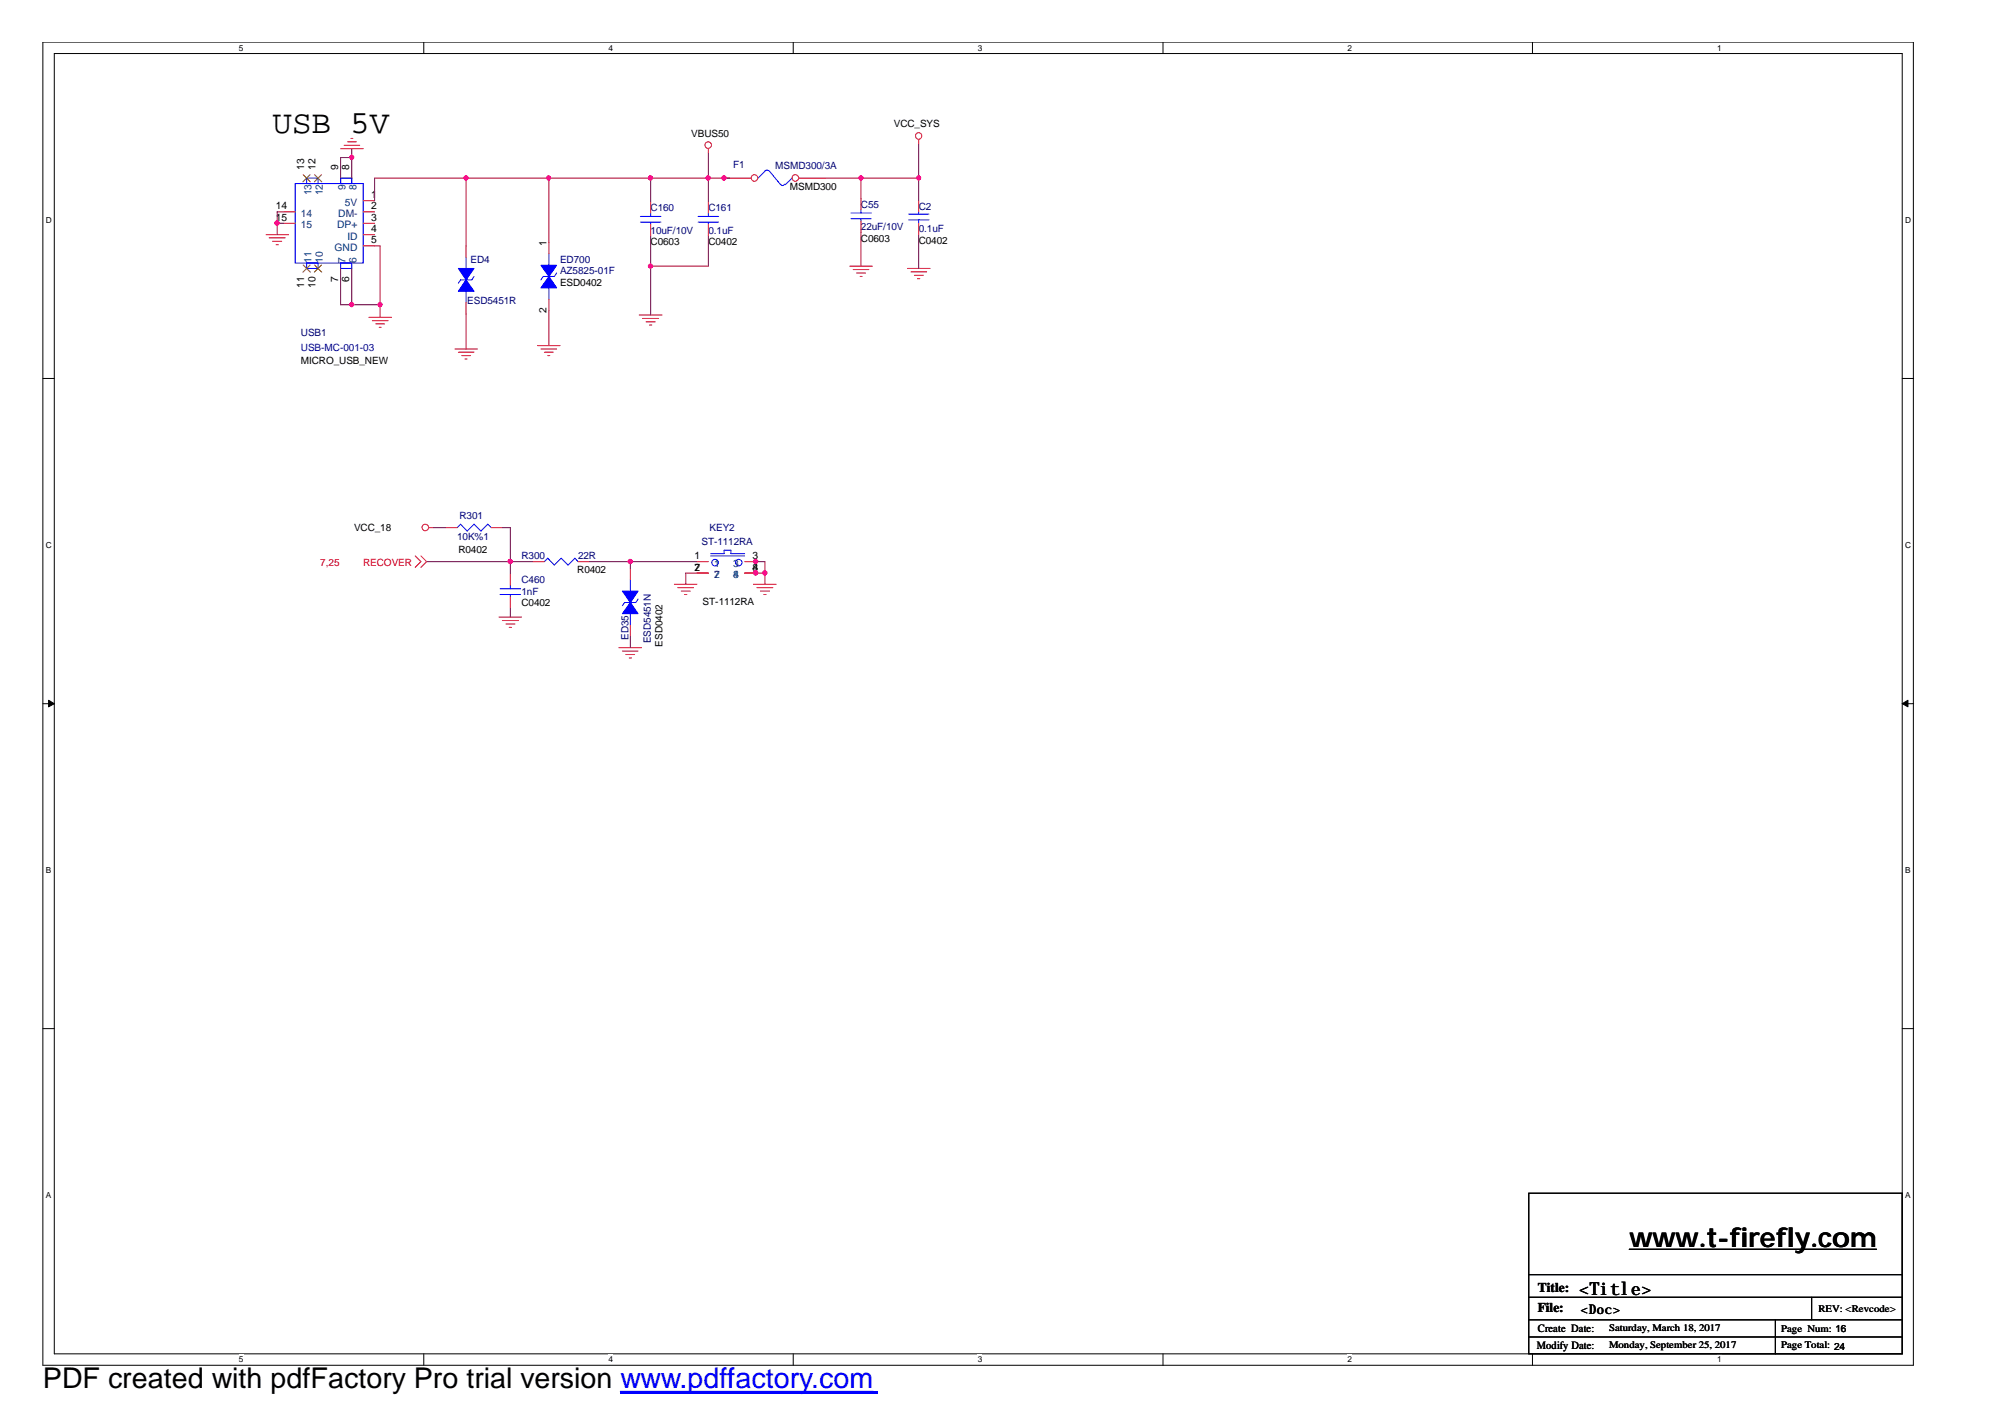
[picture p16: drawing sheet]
<svg xmlns="http://www.w3.org/2000/svg" width="297mm" height="210mm" viewBox="0 0 297 210" stroke-linecap="round" stroke-linejoin="round" font-family="sans-serif">
<defs><g id="words">
<text font-size="4.8" x="40.4" y="19.7">USB 5V</text>
<text font-size="4.2" x="6.3" y="205.7">PDF created with pdfFactory Pro trial version www.pdffactory.com</text>
<text font-size="4" x="241.4" y="184.7">www.t-firefly.com</text>
<text font-size="2.7" x="234" y="191.8">&lt;Title&gt;</text>
<g font-size="2">
<text x="227.8" y="191.3">Title:</text>
<text x="227.8" y="194.3">File:</text>
<text x="234.2" y="194.7">&lt;Doc&gt;</text>
</g>
<g font-size="1.7">
<text x="227.8" y="197.3">Create Date:</text>
<text x="227.7" y="199.8">Modify Date:</text>
</g>
<g font-size="1.5">
<text x="102.4" y="20.3">VBUS50</text>
<text x="132.4" y="18.9">VCC_SYS</text>
<text x="45" y="25.2" transform="rotate(-90 45 25.2)">13</text>
<text x="46.7" y="25.2" transform="rotate(-90 46.7 25.2)">12</text>
<text x="50.1" y="25.2" transform="rotate(-90 50.1 25.2)">9</text>
<text x="51.7" y="25.2" transform="rotate(-90 51.7 25.2)">8</text>
<text x="55" y="29.4">1</text>
<text x="117" y="28.1">MSMD300</text>
<text x="40.9" y="31">14</text>
<text x="40.9" y="32.7">15</text>
<text x="55" y="34.4">4</text>
<text x="55" y="32.7">3</text>
<text x="55" y="31">2</text>
<text x="127.6" y="35.8">C0603</text>
<text x="50.1" y="41.8" transform="rotate(-90 50.1 41.8)">7</text>
<text x="51.7" y="41.8" transform="rotate(-90 51.7 41.8)">6</text>
<text x="55" y="36">5</text>
<text x="80.9" y="36.4" transform="rotate(-90 80.9 36.4)">1</text>
<text x="96.4" y="36.3">C0603</text>
<text x="104.9" y="36.3">C0402</text>
<text x="136.1" y="36.1">C0402</text>
<text x="45" y="42.6" transform="rotate(-90 45 42.6)">11</text>
<text x="46.7" y="42.6" transform="rotate(-90 46.7 42.6)">10</text>
<text x="80.9" y="46.3" transform="rotate(-90 80.9 46.3)">2</text>
<text x="83" y="42.3">ESD0402</text>
<text x="44.6" y="53.9">MICRO_USB_NEW</text>
<text x="52.5" y="78.7">VCC_18</text>
<text x="67.9" y="81.9">R0402</text>
<text x="102.9" y="82.8">1</text>
<text x="111.5" y="82.8">3</text>
<text x="77.3" y="89.8">C0402</text>
<text x="85.5" y="84.9">R0402</text>
<text x="102.9" y="84.5">2</text>
<text x="102.9" y="84.5">7</text>
<text x="104.1" y="89.6">ST-1112RA</text>
<text x="111.5" y="84.5">4</text>
<text x="111.5" y="84.5">8</text>
<text x="98.1" y="95.8" transform="rotate(-90 98.1 95.8)">ESD0402</text>
<text x="238.4" y="197.2">Saturday, March 18, 2017</text>
<text x="263.9" y="197.4">Page Num: 16</text>
<text x="269.4" y="194.4">REV: &lt;Revcode&gt;</text>
<text x="238.4" y="199.7">Monday, September 25, 2017</text>
<text x="263.9" y="199.7">Page Total: 24</text>
</g>
<g font-size="1.5" fill="#004080">
<text x="46.1" y="28.9" transform="rotate(-90 46.1 28.9)">13</text>
<text x="47.8" y="28.9" transform="rotate(-90 47.8 28.9)">12</text>
<text x="51.2" y="28.1" transform="rotate(-90 51.2 28.1)">9</text>
<text x="52.8" y="28.1" transform="rotate(-90 52.8 28.1)">8</text>
<text x="44.6" y="32.1">14</text>
<text x="44.6" y="33.8">15</text>
<text x="50" y="33.8">DP+</text>
<text x="50.1" y="32.1">DM-</text>
<text x="51.1" y="30.5">5V</text>
<text x="51.5" y="35.5">ID</text>
<text x="46.1" y="38.9" transform="rotate(-90 46.1 38.9)">11</text>
<text x="47.8" y="38.9" transform="rotate(-90 47.8 38.9)">10</text>
<text x="49.6" y="37.1">GND</text>
<text x="51.2" y="38.9" transform="rotate(-90 51.2 38.9)">7</text>
<text x="52.8" y="38.9" transform="rotate(-90 52.8 38.9)">6</text>
<text x="105.8" y="83.9">1</text>
<text x="108.6" y="83.9">3</text>
<text x="105.8" y="85.6">2</text>
<text x="105.8" y="85.6">7</text>
<text x="108.6" y="85.6">4</text>
<text x="108.6" y="85.6">8</text>
</g>
<g font-size="1.5" fill="#000080">
<text x="108.6" y="24.9">F1</text>
<text x="114.9" y="25">MSMD300/3A</text>
<text x="96.4" y="31.3">C160</text>
<text x="96.4" y="34.6">10uF/10V</text>
<text x="104.9" y="31.3">C161</text>
<text x="104.9" y="34.6">0.1uF</text>
<text x="127.6" y="30.7">C55</text>
<text x="127.6" y="34.1">22uF/10V</text>
<text x="136.1" y="31.1">C2</text>
<text x="136.1" y="34.4">0.1uF</text>
<text x="69.7" y="39">ED4</text>
<text x="83" y="39">ED700</text>
<text x="83" y="40.7">AZ5825-01F</text>
<text x="69.2" y="45">ESD5451R</text>
<text x="44.6" y="49.8">USB1</text>
<text x="68.1" y="76.8">R301</text>
<text x="67.7" y="80">10K%1</text>
<text x="77.3" y="82.9">R300</text>
<text x="85.6" y="82.9">22R</text>
<text x="103.9" y="80.7">ST-1112RA</text>
<text x="105.1" y="78.7">KEY2</text>
<text x="77.3" y="86.4">C460</text>
<text x="77.3" y="88.1">1nF</text>
<text x="93.1" y="94.8" transform="rotate(-90 93.1 94.8)">ED35</text>
<text x="96.4" y="95.3" transform="rotate(-90 96.4 95.3)">ESD5451N</text>
</g>
<text font-size="1.5" fill="#0000a0" x="44.6" y="52">USB-MC-001-03</text>
<g font-size="1.5" fill="#f00">
<text x="47.5" y="83.9">7,25</text>
<text x="53.8" y="83.9">RECOVER</text>
</g>
<g font-size="1.2">
<text x="35.4" y="7.5">5</text>
<text x="90.1" y="7.5">4</text>
<text x="144.9" y="7.5">3</text>
<text x="199.6" y="7.5">2</text>
<text x="254.4" y="7.5">1</text>
<text x="6.8" y="33.1">D</text>
<text x="282.2" y="33.1">D</text>
<text x="6.8" y="81.2">C</text>
<text x="282.2" y="81.2">C</text>
<text x="6.8" y="129.4">B</text>
<text x="282.2" y="129.4">B</text>
<text x="6.8" y="177.5">A</text>
<text x="282.2" y="177.5">A</text>
<text x="35.4" y="201.8">5</text>
<text x="90.1" y="201.8">4</text>
<text x="144.9" y="201.8">3</text>
<text x="199.6" y="201.8">2</text>
<text x="254.4" y="201.8">1</text>
</g>
</g></defs>
<path d="M6.3 6.2h277.2v196h-277.2zM8 7.9h273.8v192.6h-273.8z" fill="none" stroke="#000" stroke-width=".15"/>
<g fill="#fff">
<path d="M35.4 6.4h.6v1.4h-.6z"/>
<path d="M35.4 200.7h.6v1.4h-.6z"/>
</g>
<path d="M62.8 6.2v1.7M62.8 200.5v1.7" fill="none" stroke="#000" stroke-width=".15"/>
<g fill="#fff">
<path d="M90.1 6.4h.7v1.4h-.7z"/>
<path d="M90.1 200.7h.7v1.4h-.7z"/>
</g>
<path d="M117.5 6.2v1.7M117.5 200.5v1.7" fill="none" stroke="#000" stroke-width=".15"/>
<g fill="#fff">
<path d="M144.9 6.4h.6v1.4h-.6z"/>
<path d="M144.9 200.7h.6v1.4h-.6z"/>
</g>
<path d="M172.3 6.2v1.7M172.3 200.5v1.7" fill="none" stroke="#000" stroke-width=".15"/>
<g fill="#fff">
<path d="M199.6 6.4h.7v1.4h-.7z"/>
<path d="M199.6 200.7h.7v1.4h-.7z"/>
</g>
<path d="M227 6.2v1.7M227 200.5v1.7" fill="none" stroke="#000" stroke-width=".15"/>
<g fill="#fff">
<path d="M254.4 6.4h.6v1.4h-.6z"/>
<path d="M254.4 200.7h.6v1.4h-.6z"/>
<path d="M6.8 31.9h.8v1.4h-.8z"/>
<path d="M282.2 31.9h.9v1.4h-.9z"/>
<path d="M6.8 80.1h.8v1.4h-.8z"/>
<path d="M282.2 80.1h.9v1.4h-.9z"/>
</g>
<path d="M6.3 56.1h1.7M281.8 56.1h1.7" fill="none" stroke="#000" stroke-width=".15"/>
<g fill="#fff">
<path d="M6.8 128.2h.7v1.4h-.7z"/>
<path d="M282.2 128.2h.8v1.4h-.8z"/>
</g>
<path d="M6.3 104.2h1.7M281.8 104.2h1.7" fill="none" stroke="#000" stroke-width=".15"/>
<g fill="#000" stroke="#000" stroke-width=".15">
<path d="M7.2 103.7l.8 .5-.8 .5z" fill-rule="evenodd"/>
<path d="M281.8 104.2l.9-.5v1z" fill-rule="evenodd"/>
</g>
<g fill="#fff">
<path d="M6.8 176.4h.7v1.4h-.7z"/>
<path d="M282.2 176.4h.8v1.4h-.8z"/>
</g>
<path d="M6.3 152.4h1.7M281.8 152.4h1.7M226.5 176.8h55.3v23.7h-55.3zM226.5 188.8h55.3M226.5 192.2h55.3M226.5 195.5h55.3M226.5 198h55.3M263 195.5v5M268.4 192.2v3.3" fill="none" stroke="#000" stroke-width=".15"/>
<g fill="none" stroke="#f00" stroke-width=".15">
<path d="M39.4 34.8h3.4M39.9 35.2h2.3M40.4 35.7h1.3M40.9 36.3h.3M42.1 33.1h1.6M42.1 31.4h1.6M50.5 22h3.3M51 21.5h2.3M51.5 21h1.3M52 20.5h.3M53.8 34.8h1.7M53.8 36.4h1.7"/>
<path d="M53.8 33.1h1.7M53.8 31.4h1.7M53.8 29.7h1.7M69 36.4v1.7M81.3 35.9v1.7M96.4 29.9v1.7M96.4 33.2v1.7M104.9 22v.7M125.9 39.4h3.3M126.4 39.9h2.3M127.6 29.4v1.6M127.6 32.7v1.7"/>
<path d="M134.5 39.8h3.3M136.1 20.7v.7M136.1 29.7v1.7M136.1 33.1v1.7M54.7 47h3.3M55.2 47.5h2.3M55.7 48h1.3M56.2 48.5h.3M67.4 51.7h3.3M67.9 52.2h2.3M68.4 52.7h1.3M68.9 53.2h.3"/>
<path d="M69 44.8v1.7M79.6 51.2h3.4M80.1 51.7h2.4M80.6 52.2h1.4M81.2 52.7h.2M81.3 44.3v1.7M94.7 46.7h3.4M95.2 47.2h2.4M95.7 47.7h1.4M96.2 48.1h.4M126.9 40.4h1.3M127.4 41h.3"/>
<path d="M135 40.3h2.3M135.5 40.8h1.3M135.9 41.3h.4M63.5 78.2h.7M61.5 82.4l.9 .8-.9 .8M62.4 82.4l.8 .8-.8 .8M73.9 91.4h3.4M74.4 91.9h2.4M74.9 92.4h1.4M75.4 92.9h.4M79 83.2h1.6M85.6 83.2h1.7"/>
<path d="M91.7 95.9h3.3M92.2 96.4h2.3M92.7 97h1.3M93.2 97.5h.4M93.4 84.2v1.7M93.4 92.6v1.6M99.9 86.5h3.4M100.4 87.1h2.3M100.9 87.6h1.4M101.4 88.1h.4M103.3 83.2h1.6M103.3 84.9h1.6"/>
<path d="M110.3 83.2h1.7M110.3 84.9h1.7M111.6 86.5h3.4M112.1 87.1h2.4M112.6 87.6h1.4M113.2 88.1h.3"/>
<circle cx="104.9" cy="21.5" r=".49"/>
<circle cx="136.1" cy="20.1" r=".48"/>
<circle cx="63" cy="78.1" r=".49"/>
</g>
<path d="M241.4 185.1h36.6" fill="none" stroke="#000" stroke-width=".18"/>
<g fill="none" stroke="#00f" stroke-width=".15">
<path d="M43.7 27.2h10.1v11.8h-10.1zM45.4 26.4h1.7v.8h-1.7zM45.4 39h1.7v.8h-1.7zM50.5 26.4h1.6v.8h-1.6zM50.5 39h1.6v.8h-1.6zM69 38.1v1.7M81.3 37.6v1.7M94.9 32.1h3M94.9 32.9h3M96.4 31.6v.5M96.4 32.9v.3M113.3 25.3a.52 .52 0 0 1 .7 0"/>
<path d="M113.3 25.4l-1 1M114 25.4l1.7 2M115.7 27.3l.3 .2 .2-.2M117.3 26.4l-1 1M126.1 31.6h3M126.1 32.4h3M127.6 31v.6M127.6 32.4v.3M134.6 32.6h3M134.6 31.7h3M136.1 31.4v.3M136.1 32.6v.5"/>
<path d="M69 43.2v1.6M70.2 41l-.3 .5h-1.7l-.3 .5M81.3 42.6v1.7M82.5 40.4l-.4 .6h-1.6l-.4 .5M80.6 83.2l.6-.5 .9 1 1-1 1.1 1 1-1 .4 .5M93.4 85.9v1.7M93.4 90.9v1.7M94.5 88.7l-.3 .6h-1.7l-.3 .4M105.3 82h2v-.5h1v.5h2M105.3 82.4h5"/>
<circle cx="105.9" cy="83.3" r=".49"/>
<circle cx="109.5" cy="83.3" r=".49"/>
</g>
<path d="M44.9 39.3l1.1 1M44.9 25.9l1.1 1M45.9 39.3l-1 1M45.9 25.9l-1 1M46.6 39.3l1.1 1M46.6 25.9l1.1 1M47.6 39.3l-1 1M47.6 25.9l-1 1" fill="none" stroke="#804000" stroke-width=".15"/>
<g fill="#00f" stroke="#00f" stroke-width=".15">
<path d="M80.1 39.3h2.4l-1.2 1.7z" fill-rule="evenodd"/>
<path d="M81.3 41l1.2 1.6h-2.4z" fill-rule="evenodd"/>
<path d="M92.2 87.6h2.3l-1.1 1.7z" fill-rule="evenodd"/>
<path d="M93.4 89.3l1.1 1.6h-2.3z" fill-rule="evenodd"/>
<path d="M67.9 39.8h2.3l-1.2 1.7z" fill-rule="evenodd"/>
<path d="M69 41.5l1.2 1.7h-2.3z" fill-rule="evenodd"/>
</g>
<circle cx="111.8" cy="26.4" r=".49" fill="#fff" stroke="#f00" stroke-width=".15"/>
<path d="M107.3 26.4h4" fill="none" stroke="#f00" stroke-width=".15"/>
<circle cx="117.8" cy="26.4" r=".49" fill="#fff" stroke="#f00" stroke-width=".15"/>
<path d="M104.9 29.9v1.7M104.9 33.2v1.7M118.4 26.4h4M66 78.2h1.7M72.8 78.2h1.6M75.6 85.1v1.6M75.6 88.4v1.7" fill="none" stroke="#f00" stroke-width=".15"/>
<path d="M103.4 32.1h3.1M103.4 32.9h3.1M104.9 31.6v.5M104.9 32.9v.3M67.7 78.2l.5-.5 1 1 1-1 1 1 1.1-1 .5 .5M74.1 87.2h3M74.1 88.1h3M75.6 86.7v.5M75.6 88.1v.3" fill="none" stroke="#00f" stroke-width=".15"/>
<g fill="none" stroke="#800040" stroke-width=".15">
<path d="M41.1 33.1h1M42.1 31.4h-1v3.4M50.5 39.8v5.3h5.8M52.1 22v4.4M52.1 39.8v5.3M52.1 23.3h-1.6v3.1M55.5 36.4h.8v10.6M69 26.4v10M81.3 26.4v9.5M96.4 26.4v3.5M96.4 34.9v11.8M104.9 22.7v7.2"/>
<path d="M104.9 34.9v4.5h-8.5M108.1 26.4h-52.6v3.3M122.4 26.4h13.7M127.6 26.4v3M127.6 34.4v5M136.1 21.4v8.3M136.1 34.8v5M69 46.5v5.2M81.3 46v5.2M64.2 78.2h1.8M74.4 78.2h1.2v6.9M63.2 83.2h15.8"/>
<path d="M75.6 90.1v1.3M87.3 83.2h16M93.4 83.2v1M93.4 94.2v1.7M103.3 84.9h-1.7v1.6M111.6 83.2h1.7v3.3M111.6 84.9h1.7"/>
</g>
<g fill="#f0f" stroke="#f0f" stroke-width=".15">
<circle cx="104.9" cy="26.4" r=".32"/>
<circle cx="52.1" cy="45.1" r=".31"/>
<circle cx="56.3" cy="45.1" r=".31"/>
<circle cx="52.1" cy="23.3" r=".31"/>
<circle cx="96.4" cy="39.4" r=".31"/>
<circle cx="69" cy="26.4" r=".31"/>
<circle cx="81.3" cy="26.4" r=".31"/>
<circle cx="41" cy="33" r=".32"/>
<circle cx="96.4" cy="26.4" r=".32"/>
<circle cx="111.9" cy="83.2" r=".32"/>
<circle cx="111.9" cy="84.9" r=".32"/>
<circle cx="93.4" cy="83.2" r=".32"/>
<circle cx="75.6" cy="83.2" r=".32"/>
<circle cx="113.3" cy="84.9" r=".32"/>
<circle cx="107.2" cy="26.4" r=".32"/>
<circle cx="136.1" cy="26.4" r=".31"/>
<circle cx="127.5" cy="26.4" r=".31"/>
</g>
<path d="M91.9 206.1h37.5" fill="none" stroke="#00f" stroke-width=".18"/>
<path d="M91.9 206.3h38.1" fill="none" stroke="#00f" stroke-width=".3"/>
<use href="#words"/>
</svg>
